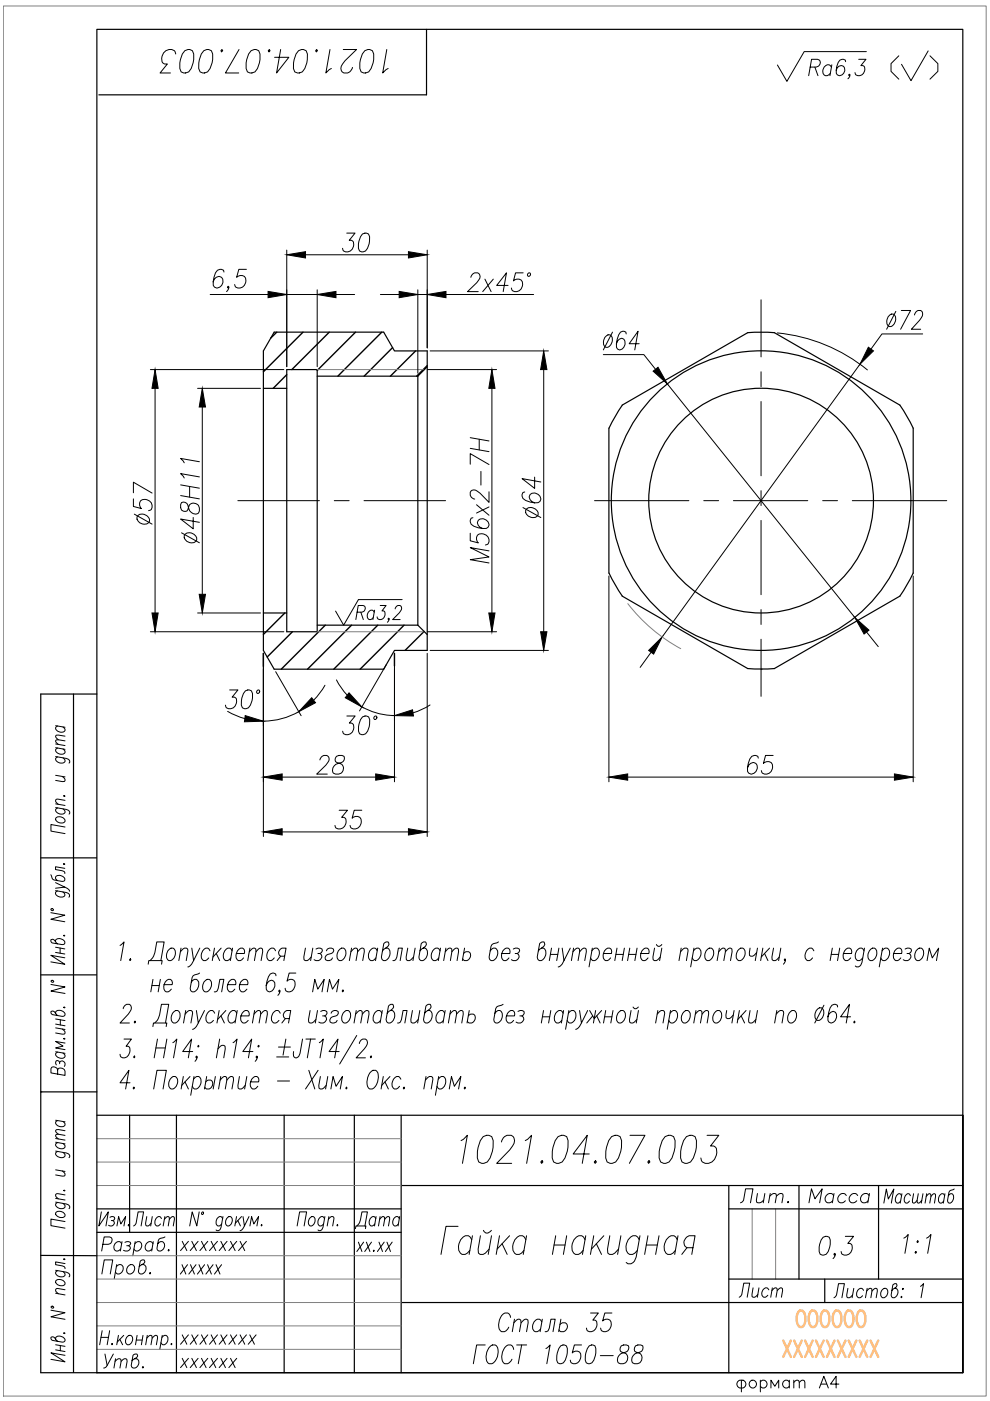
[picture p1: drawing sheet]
<svg xmlns="http://www.w3.org/2000/svg" width="210mm" height="297mm" viewBox="0 0 210 297" stroke-linecap="round" stroke-linejoin="round" font-family="sans-serif">
<defs><g id="words">
<text font-size="10.1" x="96.7" y="248">1021.04.07.003</text>
<g font-size="8.8">
<text x="32.8" y="16.6">1021.04.07.003</text>
<text x="187.7" y="18">( )</text>
</g>
<text font-size="8.4" x="172.5" y="268.1">0,3</text>
<g font-size="7.5">
<text x="104.4" y="283.6">Сталь 35</text>
<text x="99.1" y="290.3">ГОСТ 1050-88</text>
</g>
<text font-size="7.1" x="74.1" y="261.8">Дата</text>
<text font-size="7.1" fill="#ffbf7f" x="167.6" y="282.6">OOOOOO</text>
<g font-size="6.6">
<text x="186.3" y="256.5">Масштаб</text>
<text x="20.8" y="291.4">Утв.</text>
<text x="154.9" y="296.3">формат А4</text>
</g>
<g font-size="6.2">
<text x="155.9" y="256.1">Лит.</text>
<text x="170.4" y="256.1">Масса</text>
<text x="27.2" y="261.1">Лист</text>
<text x="155.6" y="276.2">Лист</text>
<text x="175.7" y="276.2">Листов: 1</text>
</g>
<text font-size="5.3" x="74.4" y="266.7">xx.xx</text>
<g font-size="4.9">
<text x="37" y="266.3">xxxxxxx</text>
<text x="37" y="271.3">xxxxx</text>
<text x="37" y="286.1">xxxxxxxx</text>
<text x="37" y="291">xxxxxx</text>
</g>
</g></defs>
<!-- layer: Text -->
<g fill="none" stroke="#000" stroke-width=".21">
<path d="M171.8 14.2h1.2a.85 .85 0 0 0 .9-.7 .85 .85 0 0 0-.6-.9h-1.2l-.6 3.4M172.8 14.2l.6 1.8M176.3 14.2a.82 .82 0 0 0-.8-.5 .82 .82 0 0 0-.8 .5 1.02 1.02 0 0 0-.3 1.2 1.02 1.02 0 0 0 1 .6l.7-.4M176.4 13.7l-.4 2.3M179.3 13.1l-.1-.4-.7-.1a2.18 2.18 0 0 0-1.2 2.3v.7l.2 .3a1.15 1.15 0 0 0 1.4-.4 1.15 1.15 0 0 0-.1-1.4 1.02 1.02 0 0 0-1.5 .8M180.2 15.9l-.2 .1-.1-.1 .2-.2a.72 .72 0 0 1-.3 1M182.1 12.6h1.5l-1.1 1.3 .7 .2a1.26 1.26 0 0 1-.2 1.6 1.26 1.26 0 0 1-1.6 0l-.1-.3M183.7 10.9h-13.2l-3.7 6.4-2-3.5M75.7 129.8h1a.75 .75 0 0 0 .7-.6 .75 .75 0 0 0-.4-.8h-1l-.6 3M76.5 129.8l.5 1.6M79.3 129.8l-.1-.3a.92 .92 0 0 0-1.3 1l.2 .7a.69 .69 0 0 0 1-.3M79.4 129.4l-.3 2"/>
<path d="M80.6 128.4h1.3l-.9 1.1h.3a1.01 1.01 0 0 1 .1 1.4 1.01 1.01 0 0 1-1.4 .2v-.3M82.5 131.2l-.1 .2-.1-.2 .1-.1a.68 .68 0 0 1-.3 .8M83.8 129.1v-.2a.78 .78 0 0 1 1.2-.4 1.01 1.01 0 0 1-.3 1.4l-1.4 1.5h1.5M85.3 127.1h-9.3l-3.1 5.4-1.8-2.9M11.8 158.5l2 .4M11.8 157.7l2 .4M11.8 153.9l2 .3M12.2 158.6l-.4 .3a1.18 1.18 0 0 0 2 .7v-.3l-.4-.5M12.2 153.9l-.4 .4a1.18 1.18 0 0 0 2 .6v-.3l-.4-.5M13.8 157.1l-1.9-.2-.1 .3 .6 .6M13.8 156.1l-1.9-.2-.1 .3 .6 .6M11.8 171.2l2.7 .6a.5 .5 0 0 1 .1 .8"/>
<path d="M11.8 160.4l2.7 .6a.5 .5 0 0 1 .1 .8M11.8 170.4l2 .4M11.8 164.4l2 .3M11.9 173.3a1.22 1.22 0 0 1 1.9 .9 1.18 1.18 0 0 1-2-.7zM12.2 171.3l-.4 .3a1.18 1.18 0 0 0 2 .7v-.3l-.4-.5M12.2 160.5l-.4 .3a1.18 1.18 0 0 0 2 .7v-.3l-.4-.5M13.2 164.6l.6 .6-.2 .5-1.8-.2M13.5 168.7l.3 .1zM13.8 175.3l-3-.5v1.4l3 .5M13.8 169.7l-1.9-.2-.1 .4 .6 .6M10.8 193.5l2.9 .5-2.9 .9 2.9 .5M10.8 185.5a1.33 1.33 0 0 0 .7 1.1l1.7 .3 .4-.1 .1-.2a1.17 1.17 0 0 0-1.9-.7v.3l.4 .5"/>
<path d="M10.9 192.7h.4v.3h-.4zM11.8 199.6v-.3a1.17 1.17 0 0 1 1.9 .7l-.1 .2-.4 .1-2.1-.4-.3-.3 .1-.4a.84 .84 0 0 1 1 .7l.3 .2M11.8 188.8l2.7 .6a.52 .52 0 0 1 .1 .8M11.8 187.1l1.9 1-1.9 .2M12.2 188.9a.5 .5 0 0 0-.4 .3 .5 .5 0 0 0 .1 .5 1.26 1.26 0 0 0 1.8 .2v-.3l-.4-.5M13.5 198.4l.1-.1 .1 .1zM13.5 183.2l.1-.1 .1 .1zM13.7 188.1a1.13 1.13 0 0 1 1 .9M13.7 184.1l-1.9-.3v.6l1.8 .4 .1 .4M105.7 199.7l-1.1 .4-.5 .5-.4 2.3 .2 .6 .2 .2a1.53 1.53 0 0 0 1.3-1.1 1.53 1.53 0 0 0-.4-1.6h-.4l-.7 .6M10.8 208.7l3 .6-3 .8 3 .5M10.9 207.9h.4v.3h-.4z"/>
<path d="M11.8 200.8l1.9 .4M11.8 201.9l1.9 .4M11.8 214.9v-.4a1.18 1.18 0 0 1 2 .7l-.6 .3-2.1-.4-.3-.3v-.3l.2-.1a.88 .88 0 0 1 .9 .7l.3 .2M11.8 217.9l2 .4M11.8 216l2 .4M11.8 217.1l2 .4M12.7 201v1.1M12.8 216.2v1.1M13.2 218.2l.6 .6-.2 .4-1.8-.2M13.5 213.6h.3l-.2 .1zM13.7 203.1l-2.9-.6 2.9 1.9-2.9-.5M25.4 200.4l.9-.7-.7 4"/>
<path d="M26.1 213.9v-.2a1 1 0 0 1 1.6-.6 1.05 1.05 0 0 1-.1 1.3l-2.2 2.5h2M27.5 203.5l.2-.2 .1 .2-.2 .2zM28.6 216.5l.2 .2-.2 .2-.1-.2zM31.4 204.4l.1-.7h2.9l-.1 .7M31.8 203.7a4.8 4.8 0 0 0 1.4-4h1.6l-.7 4M32.2 209h1.6M32.4 217.7l.1-.8h2.9l-.2 .8M32.4 207.6l-.4 2.7M32.8 216.9a4.8 4.8 0 0 0 1.4-4h1.6l-.7 4M34 207.6l-.5 2.7M34.8 208.8h1.7a.74 .74 0 0 0-.2-1 .74 .74 0 0 0-.9 0 1.59 1.59 0 0 0-.2 2.5h.5l.6-.6M35.9 201.2l.8-.2a1.53 1.53 0 0 1 .4 1.6 1.53 1.53 0 0 1-1.3 1.1 1.59 1.59 0 0 1 .1-2.5z"/>
<path d="M36.9 214.4l.8-.2a1.53 1.53 0 0 1 .4 1.7 1.53 1.53 0 0 1-1.3 1 1.59 1.59 0 0 1 .1-2.5zM38.3 201.8l.8-.8h.4l.3 .2v.4l-.3 2.1M38.4 201l-.5 2.7M39.3 215l.8-.8h.4l.3 .2v.4l-.3 2.1M39.4 214.2l-.5 2.7M40.7 201l.3 2.7 1.4-2.7M41 203.7a1.69 1.69 0 0 1-1.2 1.3M41.6 214.2l.4 2.7 1.4-2.7M42 216.9a1.69 1.69 0 0 1-1.2 1.3M42.3 206.3l-1.4 .6-.2 .4-.4 2.2 .2 .6 .3 .2a1.53 1.53 0 0 0 1.2-2.3l-.4-.4h-.4l-.6 .6M43.3 208.2l.6-.6h.5a1.53 1.53 0 0 1 .4 1.7 1.53 1.53 0 0 1-1.3 1 1.4 1.4 0 0 1-.2-2.1zM44.5 201.6l-.4-.6a1.53 1.53 0 0 0-1.3 1.1 1.53 1.53 0 0 0 .4 1.6h.4l.7-.6"/>
<path d="M45.4 210.3l.6-.2 .6-2.5h.9l-.5 2.7M45.5 201l-.5 2.7M45.5 214.8l-.5-.6a1.53 1.53 0 0 0-1.3 1.1 1.53 1.53 0 0 0 .5 1.6h.4l.7-.6M45.9 202.2l.7 1.5M46.5 214.2l-.5 2.7M46.8 215.4l.8 1.5M46.9 201l-1.7 1.9M47.9 214.2l-1.8 2M48.3 208.8h1.7a.74 .74 0 0 0-.2-1 .74 .74 0 0 0-1 0 1.59 1.59 0 0 0-.1 2.5h.4l.7-.6M49.2 201.6l-.5-.6a1.55 1.55 0 0 0-1.2 2.3l.3 .4h.5l.6-.6M49.3 201l-.5 2.7M50.1 202.2h1.7a.73 .73 0 0 0-.1-1 .73 .73 0 0 0-1 0 1.58 1.58 0 0 0-.2 2.5h.5l.6-.6"/>
<path d="M50.2 214.8l-.5-.6a1.55 1.55 0 0 0-1.2 2.3l.3 .4h.5l.6-.6M50.3 214.2l-.5 2.7M50.8 208.8h1.7a.73 .73 0 0 0-.1-1 .73 .73 0 0 0-1 0 1.59 1.59 0 0 0-.1 2.5h.4l.7-.6M51.1 215.4h1.7a.74 .74 0 0 0-.1-1 .74 .74 0 0 0-1 0 1.59 1.59 0 0 0-.2 2.5h.5l.6-.6M52.9 201.8l.8-.8 .5 .2 .1 .6-.4 1.9M53 201l-.5 2.7M53.9 215l.8-.8 .5 .2 .1 .6-.4 1.9M54 214.2l-.5 2.7M54.3 201.8l.8-.8 .6 .2v.6l-.3 1.9M55.3 215l.8-.8 .5 .2 .1 .6-.3 1.9M58.4 201.6l-.4-.6a1.53 1.53 0 0 0-1.3 1.1 1.53 1.53 0 0 0 .4 1.6h.4l.7-.6M58.5 206.9l-.1-.4-.4-.2-.7 .2a5 5 0 0 0-.8 3.2l.2 .4 .4 .2a1.45 1.45 0 0 0 .9-2.3l-.4-.2a1.27 1.27 0 0 0-1.2 1.2"/>
<path d="M59.4 210.1l-.2 .2-.1-.2 .2-.2a.93 .93 0 0 1-.4 1.1M59.4 214.8l-.4-.6a1.54 1.54 0 0 0-1.3 1.1 1.54 1.54 0 0 0 .3 1.6h.5l.6-.6M59.5 202.7l-.7 1M60.4 202.7h-.9a.94 .94 0 0 1-.4-.9 .94 .94 0 0 1 .7-.8h.8l-.4 2.7M60.5 216l-.7 .9M61.3 216h-.8a.94 .94 0 0 1-.4-1 .94 .94 0 0 1 .7-.8h.8l-.4 2.7M62.7 206.3h-1.4l-.4 1.7a.98 .98 0 0 1 1.6 .2 1.58 1.58 0 0 1-1.5 2.1l-.4-.2-.1-.6M64.8 201l-.4 1.9 .1 .6 .2 .2h.4l.9-.8M65.8 214.2l-.4 2 .1 .5 .2 .2h.4l.9-.7M66.3 210.3l.4-2.7 .7 2.1 1.3-2.1-.4 2.7M66.3 201l-.4 2.7M67 201.2l.4-.2 .9 .2 .1 .4-.3 .4-.7 .2"/>
<path d="M67.3 214.2l-.4 2.7M67.8 202.2l.4 .3a.97 .97 0 0 1-.5 1.1 .97 .97 0 0 1-1.1-.1M68 214.4l.4-.2 .9 .2v.4l-.2 .4-.7 .2M68.8 215.4a.8 .8 0 0 1 .4 .8 .8 .8 0 0 1-.7 .7h-.5l-.4-.2M69.2 201.6a.94 .94 0 0 1 1.5-.4l.1 .4-.2 .4-1.1 .4a.82 .82 0 0 0-.5 1.1 .95 .95 0 0 0 1.5-.4M69.4 210.3l.5-2.7 .6 2.1 1.3-2.1-.4 2.7M70.2 214.8a.94 .94 0 0 1 1.5-.4v.4l-.1 .4-1.1 .4a.83 .83 0 0 0-.5 1.1 .96 .96 0 0 0 1.5-.4M72.1 201.2l.7-.2a1.53 1.53 0 0 1 .5 1.6 1.53 1.53 0 0 1-1.3 1.1 1.59 1.59 0 0 1 .1-2.5zM72.7 209.9l.1 .2-.1 .2-.2-.2zM73.1 214.4l.7-.2a1.53 1.53 0 0 1 .5 1.7 1.53 1.53 0 0 1-1.4 1 1.59 1.59 0 0 1 .2-2.5zM74.4 201.8l.9-.8 .5 .2v.6l-.3 1.9M74.5 201l-.4 2.7"/>
<path d="M75.4 215l.8-.8 .6 .2v.6l-.3 1.9M75.5 214.2l-.4 2.7M75.6 219.5l-3.6 6.1M75.8 201.8l.9-.8 .5 .2v.6l-.3 1.9M76.8 215l.9-.8 .5 .2v.6l-.3 1.9M80 201.6l-.5-.6a1.53 1.53 0 0 0-1.2 2.3l.3 .4h.4l.7-.6M80.1 201l-.5 2.7M81 214.8l-.5-.6a1.53 1.53 0 0 0-1.2 2.3l.3 .4h.4l.7-.6M81.1 214.2l-.5 2.7M81.8 201h.4a1.53 1.53 0 0 1 .4 1.6 1.53 1.53 0 0 1-1.3 1.1l-.2-.2-.2-.6 .5-2.8 .5-.4h.4l.1 .2a1.18 1.18 0 0 1-.9 1.3l-.4 .4M82.8 214.2h.4a1.53 1.53 0 0 1 .4 1.7 1.53 1.53 0 0 1-1.3 1l-.3-.2-.1-.5 .5-2.9 .5-.4h.4l.1 .2a1.14 1.14 0 0 1-.9 1.3l-.4 .4M83.3 203.7l.6-.2 .2-.6 .4-1.9h.8l-.5 2.7"/>
<path d="M84.3 216.9l.6-.2 .6-2.5h.8l-.5 2.7M86.5 201l-.4 1.9 .1 .6 .2 .2h.4l.9-.8M87.4 214.2l-.3 2 .1 .5 .2 .2h.4l.9-.7M88 201l-.4 2.7M89 214.2l-.5 2.7M89.7 201h.4a1.53 1.53 0 0 1 .5 1.6 1.53 1.53 0 0 1-1.4 1.1l-.2-.2-.2-.6 .5-2.8 .5-.4h.4l.1 .2a1.18 1.18 0 0 1-.9 1.3l-.3 .4M90.7 214.2h.4a1.53 1.53 0 0 1 .4 1.7 1.53 1.53 0 0 1-1.3 1l-.2-.2-.2-.5 .5-2.9 .5-.4h.4l.1 .2a1.14 1.14 0 0 1-.9 1.3l-.4 .4M93.3 201.6l-.5-.6a1.55 1.55 0 0 0-1.2 2.3l.3 .4h.5l.6-.6M93.4 201l-.5 2.7M94.3 214.8l-.5-.6a1.55 1.55 0 0 0-1.2 2.3l.3 .4h.5l.6-.6M94.4 214.2l-.5 2.7M94.4 201.8l.8-.8 .6 .2-.3 2.5"/>
<path d="M94.5 201l-.4 2.7M95.4 215l.8-.8 .6 .2-.3 2.5M95.5 214.2l-.4 2.7M95.8 201.8l.9-.8 .5 .2-.3 2.5M96.8 215l.8-.8 .6 .2-.3 2.5M98.3 202.2a.8 .8 0 0 1 1.1-.4 .8 .8 0 0 1 .3 1.1 .97 .97 0 0 1-1.5 .6l-.1-.2M98.5 201l-.5 2.7M99.3 215.4a.81 .81 0 0 1 1.1-.4 .81 .81 0 0 1 .3 1.2 .99 .99 0 0 1-1.5 .5l-.1-.2M99.5 214.2l-.5 2.7M106.4 202.2h1.7a.73 .73 0 0 0-.1-1 .73 .73 0 0 0-1 0 1.59 1.59 0 0 0-.2 2.5h.5l.6-.6M106.7 212.9l-1.1 .4-.5 .6-.4 2.3 .2 .5 .2 .2a1.53 1.53 0 0 0 1.3-1 1.53 1.53 0 0 0-.4-1.7h-.4l-.7 .6M107.4 215.4h1.7a.73 .73 0 0 0-.2-1 .73 .73 0 0 0-.9 0 1.58 1.58 0 0 0-.2 2.5h.5l.6-.6"/>
<path d="M108.8 201.2l.5-.2 .8 .2 .1 .4-.2 .4-.8 .2M109.7 202.2l.3 .3a.97 .97 0 0 1-.5 1.1 .97 .97 0 0 1-1.1-.1M109.8 214.4l.5-.2 .8 .2 .1 .4-.2 .4-.8 .2M110.6 215.4a.8 .8 0 0 1 .5 .8 .8 .8 0 0 1-.7 .7h-.6l-.4-.2M114.8 201h.4a1.53 1.53 0 0 1 .5 1.6 1.53 1.53 0 0 1-1.4 1.1l-.2-.2-.2-.6 .5-2.8 .5-.4h.4l.1 .2a1.14 1.14 0 0 1-.9 1.3l-.4 .4M115 215.6h1.6M115.2 214.2l-.4 2.7M116.7 202.4h1.6M116.8 214.2l-.5 2.7M116.9 201l-.4 2.7M118.5 201l-.5 2.7M119.2 201l.4 2.7 1.3-2.7"/>
<path d="M119.4 214.8l-.5-.6a1.53 1.53 0 0 0-1.2 2.3l.3 .4h.5l.6-.6M119.5 214.2l-.5 2.7M119.6 203.7a1.62 1.62 0 0 1-1.3 1.3M120.5 214.8l.7-.6h.4a1.53 1.53 0 0 1 .4 1.7 1.53 1.53 0 0 1-1.3 1l-.4-.6M120.6 214.2l-.7 4M121.5 201.8l.8-.8 .6 .2v.6l-.3 1.9M121.6 201l-.5 2.7M122.9 214.2l.4 2.7 1.3-2.7M122.9 201.8l.8-.8 .6 .2v.6l-.3 1.9M123.3 216.9a1.69 1.69 0 0 1-1.2 1.3M125 214.2l1 1.8 1.6-1.8M125.5 201.6l.6-.6h.5a1.54 1.54 0 0 1 .4 1.6 1.54 1.54 0 0 1-1.3 1.1l-.5-.6"/>
<path d="M125.6 201l-.7 4M125.7 215.4l-1.3 1.5M126.3 214.2l-.5 2.7M126.5 215.4l.7 1.5M127.9 202.2h1.7a.73 .73 0 0 0-.1-1 .73 .73 0 0 0-1 0 1.59 1.59 0 0 0-.1 2.5h.4l.7-.6M128.2 215.6h1.5M128.4 214.2l-.4 2.7M130 214.2l-.5 2.7M130.6 202.4h1.6M130.8 201l-.4 2.7M131.4 214.4l.7-.2a1.53 1.53 0 0 1 .4 1.7 1.53 1.53 0 0 1-1.3 1 1.59 1.59 0 0 1 .2-2.5zM132.4 201l-.5 2.7"/>
<path d="M133.3 202.4h1.5M133.5 201l-.4 2.7M133.8 214.2l-.3 2v.5l.3 .2h.4l.8-.7M134.2 213.5l.4 .4h.3l.4-.4M135.1 201l-.5 2.7M135.4 214.2l-.5 2.7M135.9 202.2h1.7a.73 .73 0 0 0-.2-1 .73 .73 0 0 0-.9 0 1.59 1.59 0 0 0-.2 2.5h.4l.7-.6M138.8 201l-.4 1.9 .1 .6 .2 .2h.5l.8-.8M139.2 200.3l.3 .3h.3l.5-.3M139.3 215l.9-.8h.4l.3 .2v.4l-.3 2.1M139.5 214.2l-.5 2.7M140.3 201l-.4 2.7"/>
<path d="M142.1 214.8l.6-.6h.5a1.53 1.53 0 0 1 .4 1.7 1.53 1.53 0 0 1-1.3 1l-.5-.6M142.2 214.2l-.7 4M144.3 201.8l.8-.8h.5l.2 .2 .1 .4-.4 2.1M144.4 201l-.4 2.7M145.1 214.4l.7-.2a1.53 1.53 0 0 1 .5 1.7 1.53 1.53 0 0 1-1.3 1 1.59 1.59 0 0 1 .1-2.5zM147 201.6l.7-.6h.4a1.52 1.52 0 0 1 .4 1.6 1.52 1.52 0 0 1-1.3 1.1l-.4-.6M147.1 201l-.7 4M147.4 215l.9-.8 .5 .2 .1 .6-.4 1.9M147.6 214.2l-.5 2.7M148.9 215l.8-.8 .5 .2-.3 2.5M150.1 201.2l.7-.2a1.53 1.53 0 0 1 .4 1.6 1.53 1.53 0 0 1-1.3 1.1 1.59 1.59 0 0 1 .2-2.5zM151.8 214.4l.7-.2a1.53 1.53 0 0 1 .4 1.7 1.53 1.53 0 0 1-1.3 1 1.59 1.59 0 0 1 .2-2.5z"/>
<path d="M152.4 201.8l.8-.8 .6 .2v.6l-.3 1.9M152.5 201l-.5 2.7M153.8 201.8l.9-.8 .5 .2v.6l-.3 1.9M154.1 214.2l-.1 1.6 .2 .2h.4l.9-.8M155.6 214.2l-.4 2.7M156.7 201.2l.8-.2a1.53 1.53 0 0 1 .4 1.6 1.53 1.53 0 0 1-1.3 1.1 1.59 1.59 0 0 1 .1-2.5zM156.8 214.2l-.5 2.7M157.1 215.4l.8 1.5M158.2 214.2l-1.8 2M159 201l-.1 1.5 .3 .2 .7-.2 .5-.5M159 214.2l-.2 2.5 .2 .2h.4l.9-.7M160.6 201l-.5 2.7"/>
<path d="M160.6 214.2l-.5 2.7M161.7 201l-.4 2.7M162.1 202.2l.7 1.5M163.2 201l-1.8 1.9M164 201l-.3 1.9v.6l.3 .2h.4l.8-.8M164.6 215l.8-.8h.4l.3 .2 .1 .4-.4 2.1M164.7 214.2l-.5 2.7M165.6 201l-.5 2.7M166.5 203.5l-.1 .2-.1-.2 .1-.2a.97 .97 0 0 1-.3 1.1M167.6 214.4l.8-.2a1.53 1.53 0 0 1 .4 1.7 1.53 1.53 0 0 1-1.3 1 1.59 1.59 0 0 1 .1-2.5zM172.6 201.6l-.5-.6a1.54 1.54 0 0 0-1.3 1.1 1.54 1.54 0 0 0 .4 1.6h.4l.7-.6M173.4 213.9l.8-.2a1.54 1.54 0 0 1 .4 1.6 1.54 1.54 0 0 1-1.3 1 1.62 1.62 0 0 1 .1-2.4z"/>
<path d="M174.7 213.1l-2 3.8M176.2 202.4h1.6M176.5 201l-.5 2.7M177.6 213.5l-.1-.4-.4-.2-.7 .2a5.2 5.2 0 0 0-.9 3.2l.3 .4 .4 .2a1.43 1.43 0 0 0 .9-2.3l-.4-.2a1.27 1.27 0 0 0-1.2 1.2M178 201l-.4 2.7M178.8 202.2h1.7a.74 .74 0 0 0-.1-1 .74 .74 0 0 0-1 0 1.59 1.59 0 0 0-.1 2.5h.4l.7-.6M180.3 215.6h-2.1l1.9-2.7-.7 4M181.2 216.5l.1 .2-.2 .2-.1-.2zM183.2 201.6a.72 .72 0 0 0-1.2-.4 1.59 1.59 0 0 0-.2 2.5h.5l.6-.6M183.3 201l-.5 3-.3 .6a.73 .73 0 0 1-1.2 .2M184.7 201.2l.7-.2a1.53 1.53 0 0 1 .4 1.6 1.53 1.53 0 0 1-1.3 1.1 1.59 1.59 0 0 1 .2-2.5zM187 201.6l.7-.6h.4a1.53 1.53 0 0 1 .4 1.6 1.53 1.53 0 0 1-1.3 1.1l-.5-.6"/>
<path d="M187.1 201l-.7 4M189.5 202.2h1.7a.73 .73 0 0 0-.2-1 .73 .73 0 0 0-.9 0 1.59 1.59 0 0 0-.2 2.5h.4l.7-.6M191.9 201.2l.4-.2 .9 .2 .1 .4-.3 .4-.7 .2M192.7 202.2l.4 .3a.97 .97 0 0 1-.5 1.1 .97 .97 0 0 1-1.1-.1M194.6 201.2l.7-.2a1.53 1.53 0 0 1 .5 1.6 1.53 1.53 0 0 1-1.4 1.1 1.59 1.59 0 0 1 .2-2.5zM196.6 203.7l.4-2.7 .7 2.1 1.3-2.1-.4 2.7M11.8 237.5l2 .3M11.8 223l2 .3M12.2 237.6l-.4 .3a1.18 1.18 0 0 0 2 .6v-.2l-.4-.5M12.2 226.8a.78 .78 0 0 0-.6-.6 .78 .78 0 0 0-.8 .4v.9l3 .5v-.9a.87 .87 0 0 0-.7-.6 .87 .87 0 0 0-.9 .3v.9M12.2 223.1l-.4 .3a1.18 1.18 0 0 0 2 .6v-.3l-.4-.4M12.6 225.2a.61 .61 0 0 1 .7-.3 .61 .61 0 0 1 .5 .5l-.2 .7"/>
<path d="M12.6 225.5l-.1-.5-.6-.1-.1 .3 .1 .6M13.5 220.2l.3 .1h-.2zM13.8 239.7l-1.9-.2-.1 .4 .6 .6M13.8 221.1l-2-.3 1.6 1-1.6 .4 2 .3M26.3 220.3h1.6l-1.2 1.5 .7 .2a1.6 1.6 0 0 1-1.4 2.3l-.4-.2-.2-.6M27.6 229.6h-2.2l1.9-2.7-.7 4M28.4 230.5l.1 .2-.2 .2-.1-.2zM28.5 223.9l.1 .2-.2 .2-.1-.2zM32.6 230.9l.7-4h2l-.7 4M33 222.2h2M33.4 220.3l-.7 4M35.4 220.3l-.7 4"/>
<path d="M36.4 228.4l.8-.2a1.53 1.53 0 0 1 .4 1.7 1.53 1.53 0 0 1-1.3 1 1.59 1.59 0 0 1 .1-2.5zM36.6 221.1l.9-.8-.7 4M38.9 228.2l-.5 2.7M39.2 229.4l.7 1.5M40.3 228.2l-1.8 1.9M40.9 222.9h-2.2l1.9-2.6-.7 4M41 228.8l.7-.6h.4a1.53 1.53 0 0 1 .4 1.7 1.53 1.53 0 0 1-1.3 1l-.4-.6M41.1 228.2l-.7 4M41.8 224.1l-.2 .2-.1-.2 .2-.2a.93 .93 0 0 1-.4 1.1M42.1 221.6l.1 .2-.2 .2-.1-.2zM43.6 229.4a.8 .8 0 0 1 1.1-.4 .8 .8 0 0 1 .3 1.1 .97 .97 0 0 1-1.5 .6l-.1-.2M43.8 228.2l-.4 2.7"/>
<path d="M45.7 228.2l-.5 2.7M46.2 222.4l.8-.8h.5l.2 .2-.3 2.5M46.6 220.3l-.7 4M46.7 229l.8-.8 .6 .2v.6l-.3 1.9M46.8 228.2l-.5 2.7M48.1 229l.8-.8 .6 .2v.6l-.3 1.9M49.4 221.1l.9-.8-.7 4M50.8 228.2l-.3 2.5 .2 .2h.5l.8-.8M52.3 228.2l-.4 2.7M53.1 229.4h1.7a.73 .73 0 0 0-.1-1 .73 .73 0 0 0-1 0 1.58 1.58 0 0 0-.1 2.5h.4l.7-.6M53.6 222.9h-2.1l1.9-2.6-.7 4M54.6 224.1l-.2 .2-.1-.2 .1-.2a.93 .93 0 0 1-.3 1.1"/>
<path d="M54.7 221.8l.1-.2 .2 .2-.2 .2zM58.7 224.1h2.5M58.8 229.2h2.6M59 222h2.6M60.6 220.3l-.6 3.4M64.1 220.3l-.5 3-.4 .8-.3 .2-.6-.2v-1.2M64.9 220.3h2M65.5 226.9l1.2 4M65.9 220.3l-.7 4M67.4 226.9l-2.6 4M67.7 221.1l.8-.8-.7 4M67.9 228.2l-.3 1.9v.6l.3 .2h.4l.9-.8"/>
<path d="M69.5 228.2l-.5 2.7M70.2 230.9l.4-2.7 .7 2.1 1.3-2.1-.5 2.7M71.9 222.9h-2.1l1.9-2.6-.7 4M73.5 230.5l.1 .2-.2 .2-.1-.2zM76.2 221.3v-.2a.98 .98 0 0 1 1.5-.6 1.08 1.08 0 0 1-.1 1.3l-2.1 2.5h2M78.4 227.5a.93 .93 0 0 1 .9-.6 .93 .93 0 0 1 .8 .6 3.2 3.2 0 0 1-1.2 3.4h-.5a2.34 2.34 0 0 1-.2-3zM78.7 223.9l.1 .2-.2 .2-.1-.2zM81.3 228.2l-.5 2.7M81.6 229.4l.7 1.5M82.7 228.2l-1.8 1.9M85 228.8l-.5-.6a1.54 1.54 0 0 0-1.3 1.1 1.54 1.54 0 0 0 .4 1.6h.5l.6-.6M85.7 230.5l.1 .2-.2 .2-.1-.2z"/>
<path d="M90.2 229l.8-.8h.5l.2 .2 .1 .4-.4 2.1M90.3 228.2l-.4 2.7M92.9 228.8l.7-.6h.4a1.53 1.53 0 0 1 .4 1.7 1.53 1.53 0 0 1-1.3 1l-.4-.6M93 228.2l-.7 4M95.3 230.9l.4-2.7 .6 2.1 1.4-2.1-.5 2.7M98.6 230.5l.1 .2-.2 .2-.1-.2zM11.8 254.9l2.7 .5a.5 .5 0 0 1 .1 .9M11.8 244.1l2.7 .5a.5 .5 0 0 1 .1 .8M11.8 254.1l2 .3M11.8 248l2 .4M11.8 242.2l2 .3M11.8 241.4l2 .3"/>
<path d="M11.9 257a1.22 1.22 0 0 1 1.9 .8 1.18 1.18 0 0 1-2-.6zM12.2 255l-.4 .3a1.18 1.18 0 0 0 2 .6v-.3l-.4-.5M12.2 244.1l-.4 .4a1.18 1.18 0 0 0 2 .6v-.3l-.4-.5M12.2 242.3l-.4 .3a1.18 1.18 0 0 0 2 .6v-.3l-.4-.5M13.2 248.3l.6 .6-.2 .4-1.8-.2M13.5 252.4h.3l-.2 .1zM13.8 259l-3-.5v1.4l3 .5M13.8 253.3l-1.9-.2-.1 .5 .6 .6M13.8 240.7l-1.9-.2-.1 .4 .6 .6M21.5 256.9l-.5 3 2-3-.5 3M23.3 258.1l.4-.2 .6 .2-.1 .6-.6 .1M23.9 258.8l.3 .3a.73 .73 0 0 1-.3 .8 .73 .73 0 0 1-.9-.1"/>
<path d="M24.8 259.9l.4-2 .4 1.6 1-1.6-.3 2M42.2 256.9l-.5 3-.9-3-.6 3M42.8 257h.3l.1 .2-.3 .3-.1-.1zM47.2 258.4l-.4-.5a1.15 1.15 0 0 0-.9 .8 1.15 1.15 0 0 0 .3 1.2h.3l.5-.4M47.3 257.9l-.6 2.7a.56 .56 0 0 1-.9 .2M48.3 258.1l.6-.2a1.16 1.16 0 0 1 .3 1.2 1.16 1.16 0 0 1-1 .8 1.2 1.2 0 0 1 .1-1.8zM50.2 257.9l-.4 2M50.4 258.8l.6 1.1M51.2 257.9l-1.3 1.5M51.5 257.9l.3 2 1-2M51.8 259.9a1.23 1.23 0 0 1-.9 1M53 259.9l.3-2 .5 1.6 1-1.6-.3 2"/>
<path d="M55.4 259.8l.1-.1 .1 .1-.2 .1zM63 259.9l.5-3h1.5l-.5 3M65.6 258.4l.5-.5h.3a1.14 1.14 0 0 1 .3 1.3 1.14 1.14 0 0 1-.9 .7 1.06 1.06 0 0 1-.2-1.5zM68.8 258.4l-.4-.5a1.15 1.15 0 0 0-.9 .8 1.15 1.15 0 0 0 .3 1.2h.3l.5-.4M68.9 257.9l-.6 2.7a.53 .53 0 0 1-.9 .2M69.6 258.5l.7-.6 .5 .2-.3 1.8M69.7 257.9l-.3 2M71.4 259.8l.2-.1v.1l-.1 .1zM10.8 277.8l3 .5-3 .9 3 .5M10.9 277h.4v.3h-.4zM11.8 269.3l2.7 .6 .3 .4-.2 .4M11.8 274.2l2 .4"/>
<path d="M11.9 271.4a1.22 1.22 0 0 1 1.9 .9 1.18 1.18 0 0 1-2-.7zM12.2 269.4l-.4 .3a1.18 1.18 0 0 0 2 .7v-.3l-.4-.5M13.5 267h.3l-.2 .1zM13.8 273.5l-1.9-.3-.1 .5 .6 .6M13.8 267.9l-2-.4v.6l1.8 .5 .2 .4M21.6 270.1l.5-3h1.8l-.5 3M21.8 263.8h1.2a.81 .81 0 0 0 .7-.7 .81 .81 0 0 0-.5-.8h-1.1l-.5 2.9M24.7 268.5a.8 .8 0 0 1 1-.3 .8 .8 0 0 1 .4 1.1 .86 .86 0 0 1-.7 .8 .86 .86 0 0 1-.9-.4M24.8 268.1l-.6 3M25.8 263.7a.86 .86 0 0 0-1-.4 .86 .86 0 0 0-.6 .8 .79 .79 0 0 0 .3 1.1 .79 .79 0 0 0 1.1-.4M25.9 263.2l-.4 2M26.5 263.4a.77 .77 0 0 1 1.2 .3l-.5 .4h-.3"/>
<path d="M27.1 268.5a.79 .79 0 0 1 1.1-.3 .79 .79 0 0 1 .3 1.1 .83 .83 0 0 1-.8 .8 .83 .83 0 0 1-.9-.8zM27.2 264.1l.4 .3a.69 .69 0 0 1-.5 .8l-.9-.1M28.6 263.7a.78 .78 0 0 1 .7-.5 .78 .78 0 0 1 .7 .5 1.08 1.08 0 0 1-.2 1.2 1.08 1.08 0 0 1-1.2 .2l-.2-.3M28.7 263.2l-.5 3M30.1 268.1a.88 .88 0 0 1 .9 .6 .88 .88 0 0 1-.3 1 .77 .77 0 0 1-1.3 .1l-.1-.3 .4-2.1 .4-.3h.4l.2 .4-.2 .3-1 .7M31.7 270l.1-.2 .1 .2-.1 .1zM32.4 263.7a.86 .86 0 0 0-.9-.4 .86 .86 0 0 0-.7 .8 .78 .78 0 0 0 .4 1.1 .78 .78 0 0 0 1-.4M32.5 263.2l-.3 2M35 262.3l-1 .3-.4 .4-.3 2a1 1 0 0 0 1.4-.1 1 1 0 0 0 0-1.4v-.1a.82 .82 0 0 0-1.2 .3M97.1 260h-2.5l-1.1 6M100 262.8l-.7-.8a2.03 2.03 0 0 0-2.1 2.3 1.8 1.8 0 0 0 .8 1.7h.6l1-.9M100.2 262l-.7 4"/>
<path d="M101.9 262l-.5 2.8v.9l.4 .3h.6l.5-.3 .8-.9M102.5 260.9l.5 .5h.4l.8-.5M104.2 262l-.7 4M105.9 262l-.7 4M106.5 263.7l1 2.3M108 262l-2.6 2.8M111.5 262.8l-.3-.5-.4-.3a2.03 2.03 0 0 0-2.1 2.3 1.8 1.8 0 0 0 .8 1.7h.6l1-.9M111.6 262l-.7 4M117.5 264h2.3M117.8 262l-.7 4M120.1 262l-.6 4M124 262.8l-.3-.5-.4-.3a2.01 2.01 0 0 0-2.1 2.3 1.69 1.69 0 0 0 .8 1.7h.6l1-.9"/>
<path d="M124.2 262l-.7 4M125.9 262l-.7 4M126.4 263.7l1.1 2.3M128 262l-2.6 2.8M129.3 262l-.5 2.8 .1 .9 .3 .3h.7l.5-.3 .7-.9M131.6 262l-.7 4M135.5 262.8a1.11 1.11 0 0 0-1.8-.5 2.38 2.38 0 0 0-.2 3.7h.6l1-.9M135.7 262l-.8 4.5-.4 .9a1.12 1.12 0 0 1-1.7 .3M137 264h2.4M137.4 262l-.7 4M139.7 262l-.7 4M143.6 262.8l-.3-.5-.4-.3a2.03 2.03 0 0 0-2.1 2.3 1.8 1.8 0 0 0 .8 1.7h.6l1-.9"/>
<path d="M143.7 262l-.6 4M145.7 264.5l-1.1 1.5M146.9 264.5h-1.2a1.39 1.39 0 0 1-.7-1.4 1.39 1.39 0 0 1 1.1-1.1h1.3l-.7 4M191.6 262.5l1-.8-.7 4M194 265.5l.2-.2 .1 .2-.2 .2zM194.6 263.1l.1 .2-.2 .2-.1-.2zM196.5 262.5l.9-.8-.7 4M11.8 283.9v-.3a1.18 1.18 0 0 1 2 .7l-.6 .3-2.1-.4-.3-.4v-.3h.2a.88 .88 0 0 1 .9 .6l.3 .3M11.8 285.1l2 .4M11.8 286.2l2 .4M12.8 285.3v1.1M13.5 282.6l.3 .1-.2 .1z"/>
<path d="M13.8 287.4l-3-.6 3 1.9-3-.5M21.4 283.5h1.6M21.7 282.1l-.6 3M23.2 282.1l-.5 3M25.1 283.1l-.3 2M26.2 283.1l-1.3 1.4M26.8 283.5a.69 .69 0 0 1 1.1-.2 1.19 1.19 0 0 1-.9 1.8 .99 .99 0 0 1-.2-1.6zM29.1 283.1l-.4 2M30.3 283.1l-.3 2M31.1 283.7l.7-.6 .4 .2-.2 1.8M31.2 283.1l-.3 2M32.3 283.7l.6-.6 .5 .2-.2 1.8"/>
<path d="M34.3 283.5l.6-.4h.3a1.13 1.13 0 0 1 .3 1.3 1.13 1.13 0 0 1-1 .7l-.4-.4M34.4 283.1l-.5 3"/>
</g>
<!-- layer: 0 -->
<g fill="none" stroke="#000" stroke-width=".25">
<path d="M20.5 6.2h183.6v284.8h-183.6zM90.4 6.2v13.9h-69.4M58.1 70.4h23.3l2.2 4h7v63.5h-7l-2.2 4h-23.3l-2.3-4v-63.5zM60.8 78.4h6.5v55.5h-6.5zM67.3 79.8h21.3M88.6 79.8v52.7M90.6 77.8l-2 2M164.2 70.5l26.6 15.4M164.2 70.5l-2.8-.1-2.8 .1-26.7 15.4M55.8 82.3h5M131.9 85.9l-1.5 2.4-1.3 2.5v30.7M190.8 85.9l1.5 2.4 1.3 2.5v30.7"/>
<path d="M55.8 130h5M67.3 132.5h21.3M88.6 132.5l2 2M129.1 121.5l1.3 2.5 1.5 2.4 26.6 15.4 2.9 .1 2.8-.2M193.6 121.5l-1.3 2.5-1.5 2.4-26.6 15.4M15.6 147.2v143.8M20.5 147.2h-11.9v143.8h195.5M8.6 181.9h11.9M8.6 206.7h11.9M8.6 231.5h.1M8.6 231.5h11.9M20.5 236.5h183.6"/>
<path d="M27.5 236.5v24.8M37.4 236.5v54.5M60.2 236.5v54.5M75.1 236.5v54.5M85.1 236.5v54.5M20.5 256.3h64.6M85.1 251.4h119M154.5 251.4v39.6M154.5 256.3h49.6M169.4 251.4v19.8M186.3 251.4v19.8M8.6 266.2h11.9"/>
<path d="M20.5 261.3h64.6M85.1 276.2h119M154.5 271.2h49.6M204.1 291v-54.5v54.5"/>
<circle cx="161.4" cy="106.1" r="31.8"/>
<circle cx="161.4" cy="106.1" r="23.8"/>
</g>
<!-- layer: Slim -->
<g fill="none" stroke="#808080" stroke-width=".21">
<path d="M.7 1.3h208.4v294.7h-208.4zM67.3 78.4h22.7M67.3 133.9h22.7M133.1 128a35.7 35.7 0 0 0 11.2 9.5M20.5 246.4h64.6M20.5 241.4h64.6M20.5 251.4h64.6M159.5 256.3v14.9M164.5 256.3v14.9M20.5 271.2h64.6M20.5 266.2h64.6M20.5 276.2h64.6"/>
<path d="M20.5 286.1h64.6M20.5 281.1h64.6"/>
</g>
<!-- layer: Wide -->
<g fill="none" stroke="#ffbf7f" stroke-width=".51">
<path d="M166.1 284.2l1.6 3.5M167.7 284.2l-1.6 3.5M168.4 284.2l1.6 3.5M170 284.2l-1.6 3.5M170.7 284.2l1.6 3.5M172.3 284.2l-1.6 3.5M173 284.2l1.6 3.5M174.6 284.2l-1.6 3.5M175.3 284.2l1.6 3.5M176.9 284.2l-1.6 3.5M177.6 284.2l1.7 3.5M179.3 284.2l-1.7 3.5"/>
<path d="M179.9 284.2l1.7 3.5M181.6 284.2l-1.7 3.5M182.3 284.2l1.6 3.5M183.9 284.2l-1.6 3.5M184.6 284.2l1.6 3.5M186.2 284.2l-1.6 3.5"/>
</g>
<!-- layer: Ax -->
<g fill="none" stroke="#000" stroke-width=".21">
<path d="M161.4 63.6v12.1M161.4 78.8v3.2M161.4 85.1v15.8M50.4 106.2h17.3M70.9 106.2h3.1M77.2 106.2h17.3M126.1 106.2h20M149.2 106.2h3.2M155.5 106.2h15.8M161.4 104v3.2M161.4 110.3v15.8M174.4 106.2h3.2"/>
<path d="M180.7 106.2h20M161.4 129.2v3.2M161.4 135.5v12.1"/>
</g>
<!-- layer: Hatch -->
<g fill="none" stroke="#000" stroke-width=".3">
<path d="M58.7 70.4l-1.3 1.3M60.8 79.4l-2.9 2.9M64.2 70.4l-8.4 8.4M69.8 70.4l-7.9 8M75.4 70.4l-8.1 8.1M80.9 70.4l-9.3 9.4M83.2 73.7l-6 6.1M88.1 74.4l-5.3 5.4M90.6 77.5l-2.3 2.3M55.8 138.5v2.8M60.4 130l-4.6 4.5M62 133.9l-5.4 5.4"/>
<path d="M69 132.5l-9.4 9.4M74.5 132.5l-9.3 9.4M80.1 132.5l-9.3 9.4M83.6 138.5v2.7M85.7 132.5l-9.3 9.4M89.9 133.9l-4 4"/>
</g>
<!-- layer: Dim -->
<g fill="none" stroke="#000" stroke-width=".21">
<path d="M47.5 57.7l-.1-.4-.4-.2-.9 .2a4.6 4.6 0 0 0-.9 3.2l.3 .4a1.31 1.31 0 0 0 1.6-.5 1.31 1.31 0 0 0-.1-1.6 1.15 1.15 0 0 0-1.8 1M52.2 57.1h-1.6l-.4 1.7a1.12 1.12 0 0 1 1.4-.3 1.12 1.12 0 0 1 .5 1.4 1.31 1.31 0 0 1-.9 1.1 1.31 1.31 0 0 1-1.3-.3l-.2-.4M60.8 53v24.7M64.8 54h21.8M73.5 49.4h1.8l-1.3 1.5h.5l.3 .2a1.49 1.49 0 0 1-.2 1.8 1.49 1.49 0 0 1-1.8 .3l-.2-.6M76.8 49.6l.6-.2 .7 .2a3.6 3.6 0 0 1-.6 3.6l-.5 .2-.8-.2a3.6 3.6 0 0 1 .6-3.6zM90.6 53v20.8M99.8 58.8l.1-.2a1.11 1.11 0 0 1 1.7-.6 .97 .97 0 0 1-.1 1.4l-2.4 2.4h2.3M102.8 59.2l1.3 2.6M104.6 59.2l-2.3 2.6M110.9 57.8h-1.6l-.4 1.8a1.1 1.1 0 0 1 1.4-.3 1.1 1.1 0 0 1 .5 1.4 1.3 1.3 0 0 1-.9 1.1 1.3 1.3 0 0 1-1.4-.4l-.1-.3M31.9 78.4h28.3"/>
<path d="M44.6 62.4h12.2M48.5 60.9l-.2 .2-.1-.2 .2-.2a.88 .88 0 0 1-.4 1.1M60.8 62.4h6.5M67.3 61.4v16.3M71.2 62.4h4M80.7 62.4h3.9M88.6 62.4h2M88.6 61.4v17.7M90.6 78.4h14.7M91.2 74.4h25.1M94.6 62.4h18.5M107.7 60.5h-2.4l2.1-2.7-.7 4"/>
<path d="M115.3 78.4v55.5M127.9 75.2h8.6l2.5 3.1M128.2 71.5l.7-.5h.4a1.53 1.53 0 0 1 .4 1.6 1.53 1.53 0 0 1-1.3 1 1.4 1.4 0 0 1-.2-2.1zM129.9 70.4l-2 3.8M132.8 70.8l-.1-.4-.4-.2-.7 .2a4.9 4.9 0 0 0-.9 3.2l.2 .4 .4 .2a1.33 1.33 0 0 0 1.2-1 1.33 1.33 0 0 0-.6-1.5 1.27 1.27 0 0 0-1.2 1.2M135.5 72.9h-2.1l1.9-2.7-.7 4M164.8 70.6a35.7 35.7 0 0 1 19.1 7.8M182.3 77.2l-41.9 57.9M188.7 66.8l.7-.2a1.53 1.53 0 0 1 .4 1.6 1.53 1.53 0 0 1-1.3 1 1.59 1.59 0 0 1 .2-2.4zM189.9 66l-1.9 3.8M191.1 65.8h2l-2.1 4M193.9 66.8v-.2a.98 .98 0 0 1 1.6-.6 1.13 1.13 0 0 1-.1 1.4l-2.2 2.4h2"/>
<path d="M195.6 70.8h-8.6l-2.3 3.2M32.9 82.3v47.7M41.9 82.3h13.3M42.3 97.9l-4-.7 .8 .9M42.9 86.3v39.7M99.7 98.4v-2.2l4 2.3M99.7 95.1l4 .7M99.7 92.8l4 .7M101.6 93.1v2.3M102 99.9v2.9M104.3 82.3v47.7M141.5 81.4l39.7 49.5"/>
<path d="M28.3 105.8v1.6l1.7 .4a1.11 1.11 0 0 1-.3-1.4 1.11 1.11 0 0 1 1.4-.5 1.32 1.32 0 0 1 .8 2.3l-.4 .1M28.3 104.5v-2.3l3.9 2.3M28.5 109l3.7 2.1M29.2 109.3a1.54 1.54 0 0 1 1.6-.1 1.54 1.54 0 0 1 .9 1.3 1.47 1.47 0 0 1-1.7 .5 1.47 1.47 0 0 1-1-1.4zM38.3 105.1l4 .7M38.3 102.8l4 .7M38.5 106.6a1.18 1.18 0 0 0 .8 1.8h.3l.4-.9a1.22 1.22 0 0 1 1.9-.5 1.22 1.22 0 0 1 0 1.9 1.7 1.7 0 0 1-2.1-1.8 .95 .95 0 0 0-1.3-.5zM38.5 113l3.8 2.1M39.3 113.3a1.53 1.53 0 0 1 1.6-.2 1.53 1.53 0 0 1 .8 1.4 1.47 1.47 0 0 1-1.7 .5 1.47 1.47 0 0 1-.9-1.4zM40.2 103.1v2.3M41 109.7v2.4l-2.7-2.1 4 .7M42.3 101.1l-4-.7 .8 .9"/>
<path d="M99.7 113.1v1.6l1.7 .4a1.1 1.1 0 0 1-.3-1.4 1.1 1.1 0 0 1 1.4-.5 1.3 1.3 0 0 1 1.1 .9 1.3 1.3 0 0 1-.3 1.3l-.4 .1M100.3 109.8l-.4 .1-.2 .7a2.54 2.54 0 0 0 2.6 1.5l.8-.1 .4-.2a1.25 1.25 0 0 0-.6-1.7 1.25 1.25 0 0 0-1.7 .6 1.34 1.34 0 0 0 1.1 1.4M101 107l2.7 2.2M103.7 116.8l-4-.7 4 2-4 .6 4 .7M103.7 104.3v2.2l-1.9-1.9a1.43 1.43 0 0 0-1.9-.5l-.2 .3a1.15 1.15 0 0 0 1 1.4M103.7 107.5l-2.7 1.3M110.9 107.6l3.8 2.1M111.3 104.3l-.4 .1-.2 .5 .2 .8a4.4 4.4 0 0 0 3.2 .9l.4-.3a1.25 1.25 0 0 0-.6-1.6 1.25 1.25 0 0 0-1.7 .6 1.37 1.37 0 0 0 1.2 1.3M111.6 107.9a1.55 1.55 0 0 1 2.5 1.3 1.48 1.48 0 0 1-1.7 .4 1.48 1.48 0 0 1-1-1.4zM113.4 101.2v2.3l-2.7-2 4 .7M31.9 133.9h28.3M41.9 130h13.3"/>
<path d="M55.8 138.5v38.9M83.6 138.5v27.3M90.6 138.5v38.9M90.6 133.9h14.7M91.2 137.9h25.1M129.1 122.1v43.7M138.1 138.3l-2.4 3.2M183.7 134l2.5 3.1M193.6 122.1v43.7M48.3 150.8l1.7 .9 1.9 .7M48.7 146.3h1.7l-1.2 1.5h.5l.3 .2a1.5 1.5 0 0 1-.2 1.8 1.5 1.5 0 0 1-1.8 .3l-.2-.6M52 146.5l.5-.2 .8 .2a3.5 3.5 0 0 1-.6 3.6l-.5 .2-.8-.2a3.7 3.7 0 0 1 .6-3.6z"/>
<path d="M58.4 142.4l5.4 9.3M63.4 150.9a15 15 0 0 1-7.5 2M68.9 145.3l-1.1 1.7-1.3 1.5M71.3 144.2l1.1 1.7 1.2 1.5M73.5 151.8h1.8l-1.2 1.5h.5l.2 .2a1.43 1.43 0 0 1-.2 1.8 1.43 1.43 0 0 1-1.9 .1v-.4M76.7 149.9a13.8 13.8 0 0 0 6.1 1.8M76.9 152l.5-.2 .8 .2a3.6 3.6 0 0 1-.7 3.6l-.5 .2-.8-.2a3.6 3.6 0 0 1 .7-3.6zM81.9 140.9l-5.7 9.8M82.9 151.7h.7M91.2 149.5l-1.8 .9-1.8 .7M161.4 141.9h.1M59.8 164.8h19.9"/>
<path d="M59.8 176.4h26.8M67.8 161.1a1.08 1.08 0 0 1 .8-.9 1.08 1.08 0 0 1 1.1 .3 1.53 1.53 0 0 1-.6 1.7l-2 1.9h2.3M71.3 160.4a.79 .79 0 0 0 .1 1.3 1.26 1.26 0 0 1 1.3 .8 1.26 1.26 0 0 1-.4 1.4 1.32 1.32 0 0 1-1.7-.1 1.45 1.45 0 0 1 1.1-1.9l.7-.2a.96 .96 0 0 0 .5-1.3l-.4-.2zM71.9 171.8h1.8l-1.3 1.5h.5l.3 .2a1.49 1.49 0 0 1-.2 1.8 1.49 1.49 0 0 1-1.8 .3l-.2-.6M76.7 171.8h-1.6l-.4 1.7a1.11 1.11 0 0 1 1.4-.3 1.11 1.11 0 0 1 .4 1.4 1.31 1.31 0 0 1-.8 1.1 1.31 1.31 0 0 1-1.4-.3l-.1-.4M133.1 164.8h56.5M160.8 160.7l-.1-.3-.5-.2-.8 .2a4.6 4.6 0 0 0-.9 3.2l.3 .3a1.25 1.25 0 0 0 1.6-.6 1.25 1.25 0 0 0-.6-1.6 1.37 1.37 0 0 0-1.3 1.1M163.9 160.2h-1.6l-.4 1.7a1.11 1.11 0 0 1 1.4-.3 1.11 1.11 0 0 1 .5 1.4 1.32 1.32 0 0 1-2.3 .8l-.1-.4"/>
<circle cx="112.1" cy="58.2" r=".35"/>
<circle cx="54.7" cy="146.7" r=".35"/>
<circle cx="79.6" cy="152.2" r=".35"/>
</g>
<g fill="#000" stroke="#000" stroke-width=".21">
<path d="M60.8 54l4-.6v1.3zM86.6 53.4l4 .6-4 .7zM56.8 61.8l4 .6-4 .7zM67.3 62.4l3.9-.6v1.3zM84.6 61.8l4 .6-4 .7zM90.6 62.4l4-.6v1.3zM115.3 74.4l.7 4h-1.4zM138.5 78.7l1-.8 2 3.5zM184.1 73.6l1.1 .8-2.9 2.8zM32.9 78.4l.6 3.9h-1.3zM42.9 82.3l.7 4h-1.4zM104.3 78.4l.7 3.9h-1.4z"/>
<path d="M32.2 130h1.3l-.6 3.9zM42.2 126h1.4l-.7 4zM103.6 130h1.4l-.7 3.9zM114.6 133.9h1.4l-.7 4zM137.5 137.9l2.9-2.8-1.8 3.6zM181.2 130.9l3 2.7-1 .8zM52 151.7l3.8 1.2-4 .1zM66.1 147.9l.8 1.1-3.6 1.9zM74 146.9l2.7 3-3.5-2zM83.6 151.7l3.9-1.2 .2 1.3zM55.8 164.8l4-.7v1.3zM55.8 176.4l4-.7v1.3z"/>
<path d="M79.7 164.1l3.9 .7-3.9 .6zM86.6 175.7l4 .7-4 .6zM129.1 164.8l4-.7v1.3zM189.6 164.1l4 .7-4 .6z"/>
</g>
<use href="#words"/>
</svg>
